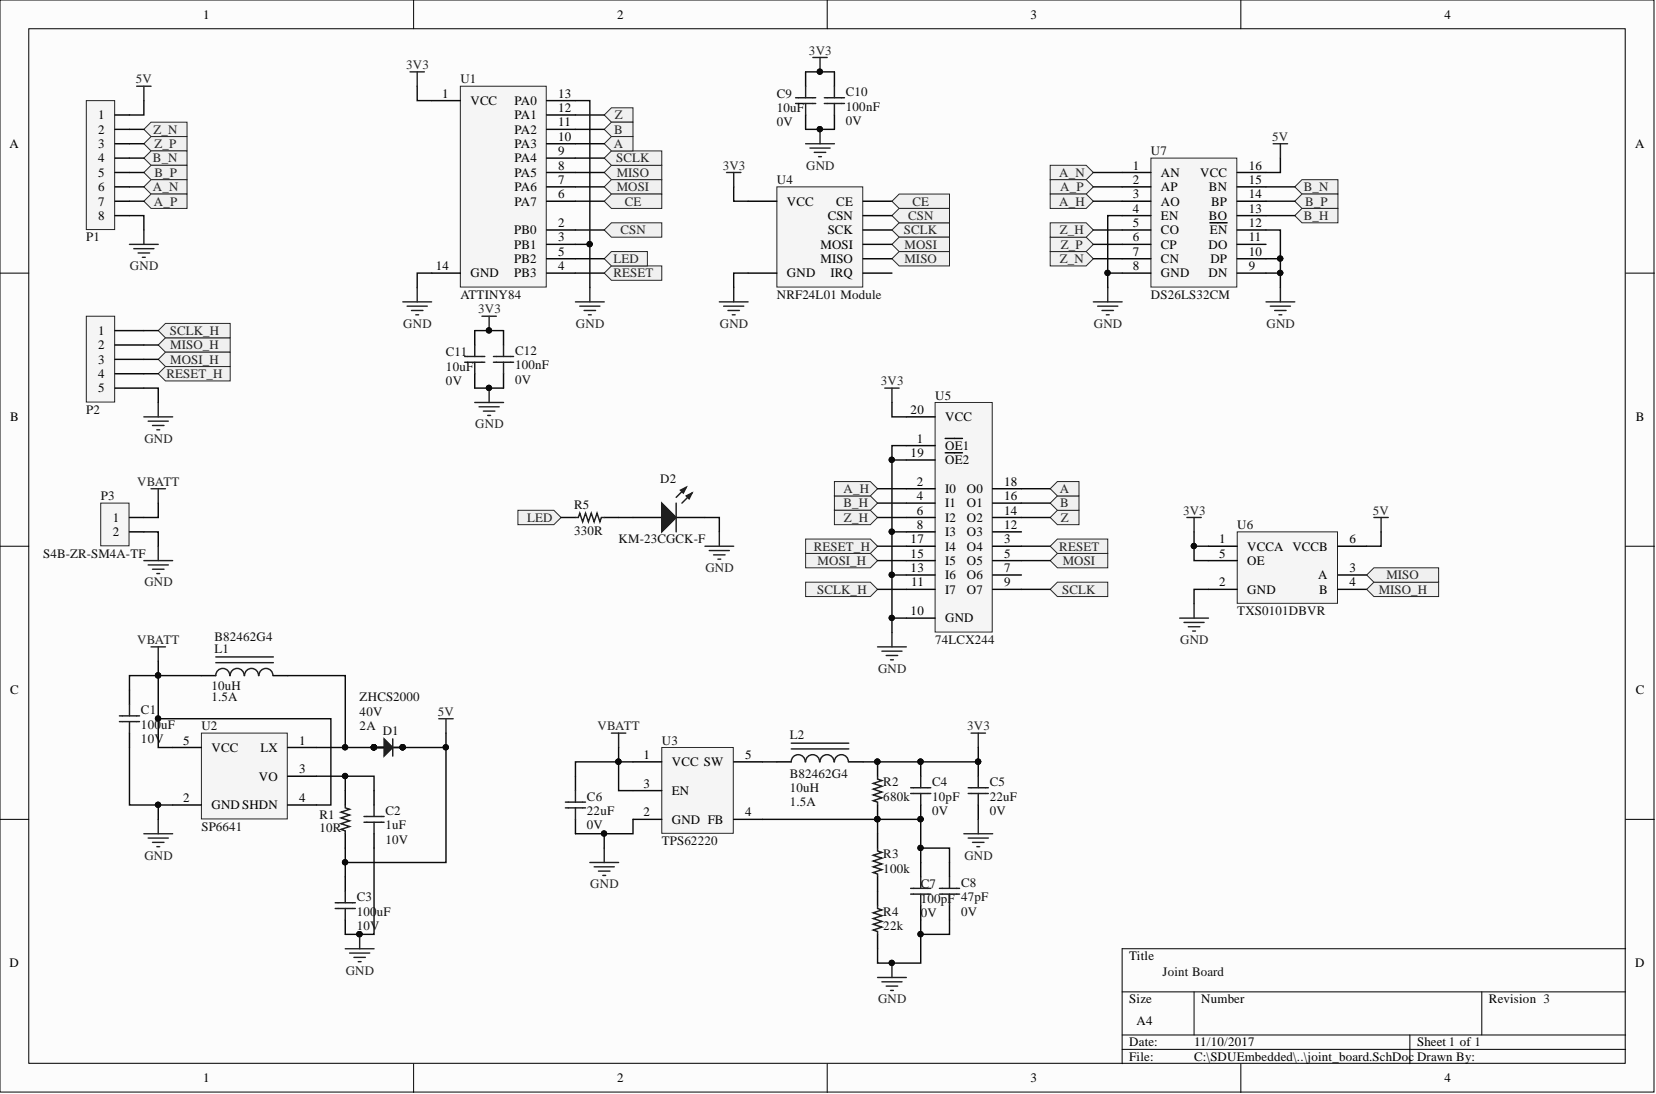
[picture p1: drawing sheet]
<svg xmlns="http://www.w3.org/2000/svg" width="292mm" height="193mm" viewBox="0 0 292 193" stroke-linecap="round" stroke-linejoin="round" font-family="sans-serif">
<defs><g id="words">
<g font-size="2.3">
<text x="35.9" y="3.3">1</text>
<text x="108.9" y="3.3">2</text>
<text x="181.8" y="3.3">3</text>
<text x="254.8" y="3.3">4</text>
<text x="78" y="17.2">1</text>
<text x="98.5" y="17.2">13</text>
<text x="17.3" y="21">1</text>
<text x="17.3" y="23.6">2</text>
<text x="83" y="18.5">VCC</text>
<text x="90.8" y="23.6">PA2</text>
<text x="90.8" y="21">PA1</text>
<text x="90.8" y="18.5">PA0</text>
<text x="98.5" y="22.3">11</text>
<text x="98.5" y="19.8">12</text>
<text x="1.7" y="26.1">A</text>
<text x="17.3" y="26.1">3</text>
<text x="17.3" y="28.7">4</text>
<text x="90.8" y="28.7">PA4</text>
<text x="90.8" y="26.1">PA3</text>
<text x="98.5" y="29.9">8</text>
<text x="98.5" y="27.4">9</text>
<text x="98.5" y="24.8">10</text>
<text x="199.8" y="29.9">1</text>
<text x="220.3" y="29.9">16</text>
<text x="288.4" y="26.1">A</text>
<text x="17.3" y="31.2">5</text>
<text x="17.3" y="33.7">6</text>
<text x="90.8" y="33.7">PA6</text>
<text x="90.8" y="31.2">PA5</text>
<text x="98.5" y="35">6</text>
<text x="98.5" y="32.5">7</text>
<text x="199.8" y="32.5">2</text>
<text x="199.8" y="35">3</text>
<text x="204.8" y="31.2">AN</text>
<text x="204.8" y="33.7">AP</text>
<text x="211.7" y="31.2">VCC</text>
<text x="213.2" y="33.7">BN</text>
<text x="220.3" y="35">14</text>
<text x="220.3" y="32.5">15</text>
<text x="17.3" y="36.3">7</text>
<text x="17.3" y="38.8">8</text>
<text x="90.7" y="41.3">PB0</text>
<text x="90.8" y="36.3">PA7</text>
<text x="98.5" y="40.1">2</text>
<text x="138.8" y="36.3">VCC</text>
<text x="146" y="38.8">CSN</text>
<text x="146" y="41.3">SCK</text>
<text x="147.5" y="36.3">CE</text>
<text x="199.8" y="37.5">4</text>
<text x="199.8" y="40.1">5</text>
<text x="204.8" y="36.3">AO</text>
<text x="204.8" y="38.8">EN</text>
<text x="204.8" y="41.3">CO</text>
<text x="213.2" y="38.8">BO</text>
<text x="213.4" y="41.3">EN</text>
<text x="213.7" y="36.3">BP</text>
<text x="220.3" y="40.1">12</text>
<text x="220.3" y="37.5">13</text>
<text x="76.9" y="47.7">14</text>
<text x="90.7" y="43.9">PB1</text>
<text x="90.7" y="46.4">PB2</text>
<text x="98.5" y="42.6">3</text>
<text x="98.5" y="47.7">4</text>
<text x="98.5" y="45.1">5</text>
<text x="144.7" y="43.9">MOSI</text>
<text x="144.7" y="46.4">MISO</text>
<text x="199.8" y="42.6">6</text>
<text x="199.8" y="45.1">7</text>
<text x="199.8" y="47.7">8</text>
<text x="204.8" y="43.9">CP</text>
<text x="204.8" y="46.4">CN</text>
<text x="213.2" y="43.9">DO</text>
<text x="213.5" y="46.4">DP</text>
<text x="220.3" y="47.7">9</text>
<text x="220.3" y="45.1">10</text>
<text x="220.3" y="42.6">11</text>
<text x="83" y="48.9">GND</text>
<text x="90.7" y="48.9">PB3</text>
<text x="138.8" y="48.9">GND</text>
<text x="146.5" y="48.9">IRQ</text>
<text x="204.8" y="48.9">GND</text>
<text x="213.2" y="48.9">DN</text>
<text x="17.3" y="59.1">1</text>
<text x="17.3" y="61.6">2</text>
<text x="17.3" y="64.1">3</text>
<text x="17.3" y="66.7">4</text>
<text x="17.3" y="69.2">5</text>
<text x="1.8" y="74.3">B</text>
<text x="160.6" y="73">20</text>
<text x="166.7" y="74.3">VCC</text>
<text x="288.5" y="74.3">B</text>
<text x="160.6" y="80.6">19</text>
<text x="161.7" y="78.1">1</text>
<text x="166.7" y="79.4">OE1</text>
<text x="166.7" y="81.9">OE2</text>
<text x="161.7" y="85.7">2</text>
<text x="161.7" y="88.2">4</text>
<text x="166.7" y="87">I0</text>
<text x="166.7" y="89.5">I1</text>
<text x="170.5" y="89.5">O1</text>
<text x="170.5" y="87">O0</text>
<text x="177.1" y="88.2">16</text>
<text x="177.1" y="85.7">18</text>
<text x="19.9" y="92">1</text>
<text x="19.9" y="94.6">2</text>
<text x="160.6" y="95.8">17</text>
<text x="161.7" y="90.8">6</text>
<text x="161.7" y="93.3">8</text>
<text x="166.7" y="92">I2</text>
<text x="166.7" y="94.6">I3</text>
<text x="170.5" y="94.6">O3</text>
<text x="170.5" y="92">O2</text>
<text x="177.1" y="95.8">3</text>
<text x="177.1" y="93.3">12</text>
<text x="177.1" y="90.8">14</text>
<text x="215" y="95.8">1</text>
<text x="238" y="95.8">6</text>
<text x="160.6" y="98.4">15</text>
<text x="160.6" y="100.9">13</text>
<text x="166.7" y="97.1">I4</text>
<text x="166.7" y="99.6">I5</text>
<text x="170.5" y="99.6">O5</text>
<text x="170.5" y="97.1">O4</text>
<text x="177.1" y="100.9">7</text>
<text x="177.1" y="98.4">5</text>
<text x="215" y="98.4">5</text>
<text x="220" y="97.1">VCCA VCCB</text>
<text x="220" y="99.6">OE</text>
<text x="238" y="100.9">3</text>
<text x="160.7" y="103.5">11</text>
<text x="166.7" y="102.2">I6</text>
<text x="166.7" y="104.7">I7</text>
<text x="170.5" y="104.7">O7</text>
<text x="170.5" y="102.2">O6</text>
<text x="177.1" y="103.5">9</text>
<text x="215" y="103.5">2</text>
<text x="220" y="104.7">GND</text>
<text x="232.5" y="102.2">A</text>
<text x="232.7" y="104.7">B</text>
<text x="238" y="103.5">4</text>
<text x="160.6" y="108.5">10</text>
<text x="166.7" y="109.8">GND</text>
<text x="1.8" y="122.5">C</text>
<text x="288.5" y="122.5">C</text>
<text x="32.3" y="131.3">5</text>
<text x="52.8" y="131.3">1</text>
<text x="37.3" y="132.6">VCC</text>
<text x="45.7" y="137.7">VO</text>
<text x="45.9" y="132.6">LX</text>
<text x="52.8" y="136.4">3</text>
<text x="113.5" y="133.9">1</text>
<text x="118.5" y="135.1">VCC SW</text>
<text x="131.4" y="133.9">5</text>
<text x="32.3" y="141.5">2</text>
<text x="37.3" y="142.8">GND SHDN</text>
<text x="52.8" y="141.5">4</text>
<text x="113.5" y="138.9">3</text>
<text x="118.5" y="140.2">EN</text>
<text x="113.5" y="144">2</text>
<text x="118.5" y="145.3">GND FB</text>
<text x="131.4" y="144">4</text>
<text x="1.7" y="170.6">D</text>
<text x="199.2" y="169.4">Title</text>
<text x="288.4" y="170.6">D</text>
<text x="199.2" y="177">Size</text>
<text x="211.9" y="177">Number</text>
<text x="262.6" y="177">Revision 3</text>
<text x="199.2" y="184.6">Date:</text>
<text x="200.5" y="180.8">A4</text>
<text x="210.6" y="184.6">11/10/2017</text>
<text x="250" y="184.6">Sheet 1 of 1</text>
<text x="35.9" y="190.9">1</text>
<text x="108.9" y="190.9">2</text>
<text x="181.8" y="190.9">3</text>
<text x="199.2" y="187.1">File:</text>
<text x="210.6" y="187.1">C:\SDUEmbedded\..\joint_board.SchDoc Drawn By:</text>
<text x="254.8" y="190.9">4</text>
</g>
<g font-size="2.3" fill="#262626">
<text x="142.7" y="9.6">3V3</text>
<text x="23.9" y="14.7">5V</text>
<text x="71.6" y="12.2">3V3</text>
<text x="27.1" y="23.6">Z_N</text>
<text x="108.4" y="23.6">B</text>
<text x="108.4" y="21">Z</text>
<text x="27" y="28.7">B_N</text>
<text x="27.2" y="26.1">Z_P</text>
<text x="108.3" y="26.1">A</text>
<text x="108.7" y="28.7">SCLK</text>
<text x="127.5" y="29.9">3V3</text>
<text x="142.2" y="29.9">GND</text>
<text x="224.4" y="24.8">5V</text>
<text x="27" y="33.7">A_N</text>
<text x="27.2" y="31.2">B_P</text>
<text x="108.8" y="31.2">MISO</text>
<text x="108.8" y="33.7">MOSI</text>
<text x="186.9" y="31.2">A_N</text>
<text x="187" y="33.7">A_P</text>
<text x="230" y="33.7">B_N</text>
<text x="27.2" y="36.3">A_P</text>
<text x="109.5" y="41.3">CSN</text>
<text x="110.2" y="36.3">CE</text>
<text x="159.4" y="41.3">SCLK</text>
<text x="160.2" y="38.8">CSN</text>
<text x="161" y="36.3">CE</text>
<text x="186.9" y="36.3">A_H</text>
<text x="186.9" y="41.3">Z_H</text>
<text x="230" y="38.8">B_H</text>
<text x="230.2" y="36.3">B_P</text>
<text x="22.9" y="47.7">GND</text>
<text x="108.2" y="46.4">LED</text>
<text x="159.5" y="46.4">MISO</text>
<text x="159.5" y="43.9">MOSI</text>
<text x="186.9" y="46.4">Z_N</text>
<text x="187.1" y="43.9">Z_P</text>
<text x="108.2" y="48.9">RESET</text>
<text x="29.9" y="59.1">SCLK_H</text>
<text x="71.1" y="57.8">GND</text>
<text x="84.3" y="55.3">3V3</text>
<text x="101.6" y="57.8">GND</text>
<text x="127" y="57.8">GND</text>
<text x="192.9" y="57.8">GND</text>
<text x="223.4" y="57.8">GND</text>
<text x="30" y="61.6">MISO_H</text>
<text x="30" y="64.1">MOSI_H</text>
<text x="29.4" y="66.7">RESET_H</text>
<text x="155.4" y="68">3V3</text>
<text x="83.8" y="75.6">GND</text>
<text x="25.5" y="78.1">GND</text>
<text x="24.2" y="85.7">VBATT</text>
<text x="148.8" y="89.5">B_H</text>
<text x="148.8" y="87">A_H</text>
<text x="186.9" y="87">A</text>
<text x="187" y="89.5">B</text>
<text x="93" y="92">LED</text>
<text x="148.9" y="92">Z_H</text>
<text x="187.1" y="92">Z</text>
<text x="208.7" y="90.8">3V3</text>
<text x="242.2" y="90.8">5V</text>
<text x="124.4" y="100.9">GND</text>
<text x="143.5" y="97.1">RESET_H</text>
<text x="144.2" y="99.6">MOSI_H</text>
<text x="186.9" y="97.1">RESET</text>
<text x="187.4" y="99.6">MOSI</text>
<text x="25.5" y="103.5">GND</text>
<text x="144.1" y="104.7">SCLK_H</text>
<text x="187.4" y="104.7">SCLK</text>
<text x="243.2" y="104.7">MISO_H</text>
<text x="244.5" y="102.2">MISO</text>
<text x="24.2" y="113.6">VBATT</text>
<text x="208.2" y="113.6">GND</text>
<text x="154.9" y="118.7">GND</text>
<text x="77.2" y="126.3">5V</text>
<text x="105.4" y="128.8">VBATT</text>
<text x="170.6" y="128.8">3V3</text>
<text x="25.5" y="151.6">GND</text>
<text x="170.1" y="151.6">GND</text>
<text x="104.1" y="156.7">GND</text>
<text x="61" y="171.9">GND</text>
<text x="154.9" y="177">GND</text>
</g>
<g font-size="2.3" fill="#0e0e0e">
<text x="81.2" y="14.7">U1</text>
<text x="137" y="17.2">C9</text>
<text x="149.2" y="17">C10</text>
<text x="137" y="19.8">10uF</text>
<text x="137" y="22.3">0V</text>
<text x="149.2" y="19.5">100nF</text>
<text x="149.2" y="22.1">0V</text>
<text x="203" y="27.4">U7</text>
<text x="137" y="32.5">U4</text>
<text x="15.2" y="42.6">P1</text>
<text x="81.2" y="52.7">ATTINY84</text>
<text x="137" y="52.7">NRF24L01 Module</text>
<text x="203" y="52.7">DS26LS32CM</text>
<text x="78.7" y="65.4">10uF</text>
<text x="78.7" y="62.9">C11</text>
<text x="90.8" y="65.2">100nF</text>
<text x="90.8" y="62.6">C12</text>
<text x="78.7" y="68">0V</text>
<text x="90.8" y="67.7">0V</text>
<text x="164.9" y="70.5">U5</text>
<text x="15.2" y="73">P2</text>
<text x="17.8" y="88.2">P3</text>
<text x="101.2" y="89.8">R5</text>
<text x="116.5" y="85.2">D2</text>
<text x="101.2" y="94.3">330R</text>
<text x="109.1" y="95.8">KM-23CGCK-F</text>
<text x="218.2" y="93.3">U6</text>
<text x="7.6" y="98.4">S4B-ZR-SM4A-TF</text>
<text x="37.8" y="113.1">B82462G4</text>
<text x="164.9" y="113.6">74LCX244</text>
<text x="218.2" y="108.5">TXS0101DBVR</text>
<text x="37.8" y="115.1">L1</text>
<text x="37.3" y="121.7">10uH</text>
<text x="37.3" y="123.7">1.5A</text>
<text x="63.4" y="123.7">ZHCS2000</text>
<text x="24.9" y="128.6">100</text>
<text x="24.9" y="131.1">10V</text>
<text x="24.9" y="126">C1</text>
<text x="28.4" y="128.6">uF</text>
<text x="35.5" y="128.8">U2</text>
<text x="63.4" y="126.3">40V</text>
<text x="63.4" y="128.8">2A</text>
<text x="67.5" y="129.6">D1</text>
<text x="116.7" y="131.3">U3</text>
<text x="139.3" y="130.3">L2</text>
<text x="139.3" y="137.2">B82462G4</text>
<text x="68" y="143.8">C2</text>
<text x="103.5" y="143.8">22uF</text>
<text x="103.5" y="141.2">C6</text>
<text x="139.3" y="139.7">10uH</text>
<text x="139.3" y="142.2">1.5A</text>
<text x="155.8" y="141.2">680k</text>
<text x="155.8" y="138.7">R2</text>
<text x="164.4" y="141.2">10pF</text>
<text x="164.4" y="143.8">0V</text>
<text x="164.4" y="138.7">C4</text>
<text x="174.6" y="141.2">22uF</text>
<text x="174.6" y="143.8">0V</text>
<text x="174.6" y="138.7">C5</text>
<text x="35.5" y="146.6">SP6641</text>
<text x="56.3" y="146.8">10R</text>
<text x="56.3" y="144.5">R1</text>
<text x="68" y="146.3">1uF</text>
<text x="68" y="148.8">10V</text>
<text x="103.5" y="146.3">0V</text>
<text x="116.7" y="149.1">TPS62220</text>
<text x="155.8" y="153.9">100k</text>
<text x="155.8" y="151.4">R3</text>
<text x="62.9" y="161.5">100</text>
<text x="62.9" y="159">C3</text>
<text x="66.5" y="161.5">uF</text>
<text x="155.8" y="161.5">R4</text>
<text x="162.4" y="159.2">100pF 47pF</text>
<text x="162.4" y="161.8">0V</text>
<text x="162.4" y="156.7">C7</text>
<text x="169.5" y="161.5">0V</text>
<text x="169.5" y="156.4">C8</text>
<text x="62.9" y="164.1">10V</text>
<text x="155.8" y="164.1">22k</text>
<text x="205" y="172.2">Joint Board</text>
</g>
</g></defs>
<g fill="#fcfcfc" stroke="#000" stroke-width=".18">
<path d="M0 0h291.7v192.6h-291.7z"/>
<path d="M5.1 5.1h281.6v182.5h-281.6z"/>
</g>
<g fill="none" stroke="#000" stroke-width=".18">
<path d="M73 0v5.1M145.9 0v5.1M218.9 0v5.1M0 48.2h5.1M286.7 48.2h5.1M0 96.4h5.1M286.7 96.4h5.1M0 144.5h5.1M286.7 144.5h5.1M197.9 175h88.8M210.6 175v7.6M261.4 175v7.6"/>
<path d="M286.7 167.3h-88.8v20.3M73 187.6v5.1M145.9 187.6v5.1M197.9 182.6h88.8M197.9 185.1h88.8M218.9 187.6v5.1M248.7 182.6v5"/>
</g>
<path d="M81.2 15.2h15.2v35.4h-15.2z" fill="#f5f5f5" stroke="#262626" stroke-width=".18"/>
<g fill="none" stroke="#000" stroke-width=".25">
<path d="M76.1 17.7h5.1M96.4 17.7h5.1M96.4 35.5h5.1M96.4 33h5.1M96.4 30.4h5.1M96.4 27.9h5.1M96.4 25.4h5.1M96.4 22.8h5.1M96.4 20.3h5.1M76.1 48.2h5.1M96.4 40.6h5.1M96.4 43.1h5.1"/>
<path d="M96.4 48.2h5.1M96.4 45.6h5.1"/>
</g>
<path d="M72.3 12.7h2.6M73.6 12.7v2.5M71.1 53.2h5M71.8 54h3.6M72.6 54.8h2M73.3 55.5h.5M73.6 50.7v2.5" fill="none" stroke="#262626" stroke-width=".25"/>
<g fill="#f0f0f0" stroke="#262626" stroke-width=".18">
<path d="M106.6 30.4l1.2-1.2h8.9v2.5h-8.9z" fill-rule="evenodd"/>
<path d="M106.6 27.9l1.2-1.3h8.9v2.6h-8.9z" fill-rule="evenodd"/>
<path d="M106.6 33l1.2-1.3h8.9v2.5h-8.9z" fill-rule="evenodd"/>
<path d="M106.6 48.2l1.2-1.3h8.9v2.5h-8.9z" fill-rule="evenodd"/>
<path d="M27.9 60.9l1.3-1.3h11.4v2.5h-11.4z" fill-rule="evenodd"/>
<path d="M27.9 58.3l1.3-1.3h11.4v2.6h-11.4z" fill-rule="evenodd"/>
<path d="M27.9 63.4l1.3-1.3h11.4v2.6h-11.4z" fill-rule="evenodd"/>
<path d="M27.9 65.9l1.3-1.2h11.4v2.5h-11.4z" fill-rule="evenodd"/>
</g>
<path d="M24.1 15.2h2.5M25.4 15.2v2.5M25.4 73.5h5.1M26.1 74.3h3.6M26.9 75.1h2M27.7 75.8h.5M27.9 71v2.5" fill="none" stroke="#262626" stroke-width=".25"/>
<g fill="#f0f0f0" stroke="#262626" stroke-width=".18">
<path d="M106.6 20.3l1.2-1.3h3.9v2.6h-3.9z" fill-rule="evenodd"/>
<path d="M106.6 22.8l1.2-1.2h3.9v2.5h-3.9z" fill-rule="evenodd"/>
<path d="M106.6 25.4l1.2-1.3h3.9v2.5h-3.9z" fill-rule="evenodd"/>
</g>
<path d="M25.4 98.9h5.1M26.1 99.6h3.6M26.6 86.2h2.6M27.9 86.2v2.5M27.9 96.4v2.5M26.9 100.4h2M27.7 101.2h.5" fill="none" stroke="#262626" stroke-width=".25"/>
<path d="M17.8 88.7h5v7.6h-5z" fill="#f5f5f5" stroke="#262626" stroke-width=".18"/>
<path d="M22.8 91.3h2.6M22.8 93.8h2.6M66 131.8h2M69 131.8h2.1" fill="none" stroke="#000" stroke-width=".25"/>
<g fill="#0e0e0e" stroke="#0e0e0e" stroke-width=".18">
<circle cx="65.9" cy="131.8" r=".47"/>
<circle cx="71" cy="131.8" r=".47"/>
</g>
<path d="M69.3 130.3v3.1" fill="none" stroke="#1c1c1c" stroke-width=".25"/>
<path d="M67.8 130.3l1.5 1.5-1.5 1.6z" fill="#1c1c1c"/>
<path d="M67.8 130.3l1.5 1.5-1.5 1.6z" fill="none" stroke="#1c1c1c" stroke-width=".25"/>
<g fill="#0e0e0e" stroke="#0e0e0e" stroke-width=".18">
<circle cx="65.9" cy="131.8" r=".47"/>
<circle cx="71" cy="131.8" r=".47"/>
</g>
<path d="M35.5 129.3h15.2v15.2h-15.2z" fill="#f5f5f5" stroke="#262626" stroke-width=".18"/>
<path d="M35.5 119.2h2.6M48.2 119.2h2.6M30.5 131.8h5M50.8 131.8h5M50.8 136.9h5M60.9 139.5v2.5M66 139.5v2.5M30.5 142h5M50.8 142h5M60.9 147.1v2.5M66 147.1v2.5" fill="none" stroke="#000" stroke-width=".25"/>
<path d="M38.1 116.9h10.1M38.1 115.9h10.1M40.5 119.2a1.23 1.23 0 0 0-1.2-1.3 1.23 1.23 0 0 0-1.2 1.3M43.1 119.2a1.23 1.23 0 0 0-1.3-1.3 1.23 1.23 0 0 0-1.2 1.3M45.6 119.2a1.23 1.23 0 0 0-1.2-1.3 1.23 1.23 0 0 0-1.3 1.3M48.1 119.2a1.23 1.23 0 0 0-1.2-1.3 1.23 1.23 0 0 0-1.2 1.3M60.9 142v.5l.8 .3-1.6 .5 1.6 .5-1.6 .5 1.6 .5-1.6 .5 1.6 .5-1.6 .5 .8 .3v.5M64.2 145h3.6M64.2 144h3.6M66 142v2M66 145v2.1" fill="none" stroke="#1c1c1c" stroke-width=".25"/>
<g fill="none" stroke="#262626" stroke-width=".25">
<path d="M26.6 114.1h2.6M27.9 114.1v2.5M77.4 126.8h2.5M78.7 126.8v2.5M25.4 147.1h5.1M26.1 147.8h3.6M26.9 148.6h2M27.7 149.3h.5M27.9 144.5v2.6M60.9 167.3h5.1M61.7 168.1h3.5M62.4 168.9h2.1"/>
<path d="M63.2 169.6h.5M63.4 164.8v2.5"/>
</g>
<circle cx="63.4" cy="164.8" r=".47" fill="#0e0e0e" stroke="#0e0e0e" stroke-width=".18"/>
<path d="M116.7 131.8h12.6v15.2h-12.6z" fill="#f5f5f5" stroke="#262626" stroke-width=".18"/>
<g fill="none" stroke="#000" stroke-width=".25">
<path d="M111.7 91.3h5M119.3 91.3h5M101.5 136.9v2.6M111.7 134.4h5M111.7 139.5h5M129.4 134.4h5.1M137 134.4h2.6M149.7 134.4h2.6M154.8 134.4v2.5M162.4 134.4v2.5M172.6 134.4v2.5M101.5 144.5v2.6"/>
<path d="M111.7 144.5h5M129.4 144.5h5.1M154.8 142v2.5M154.8 147.1v2.5M154.8 154.7v5M162.4 142v2.5M162.4 152.1v2.6M162.4 159.7v2.6M167.5 152.1v2.6M167.5 159.7v2.6M172.6 142v2.5M154.8 164.8v2.5"/>
</g>
<g fill="#0e0e0e" stroke="#0e0e0e" stroke-width=".18">
<circle cx="154.8" cy="144.5" r=".47"/>
<circle cx="154.8" cy="134.3" r=".47"/>
<circle cx="162.4" cy="144.5" r=".47"/>
<circle cx="162.4" cy="134.3" r=".47"/>
<circle cx="172.5" cy="134.3" r=".47"/>
<circle cx="157.3" cy="169.8" r=".47"/>
</g>
<g fill="none" stroke="#1c1c1c" stroke-width=".25">
<path d="M101.5 139.5v2M139.6 132.1h10.1M139.6 131.1h10.1M142 134.4a1.23 1.23 0 0 0-1.2-1.3 1.23 1.23 0 0 0-1.2 1.3M144.6 134.4a1.23 1.23 0 0 0-1.3-1.3 1.23 1.23 0 0 0-1.2 1.3M147.1 134.4a1.23 1.23 0 0 0-1.2-1.3 1.23 1.23 0 0 0-1.3 1.3M149.6 134.4a1.23 1.23 0 0 0-1.2-1.3 1.23 1.23 0 0 0-1.2 1.3M154.8 136.9v.5l.8 .3-1.6 .5 1.6 .5-1.6 .5 1.6 .5-1.6 .5 1.6 .5-1.6 .5 .8 .3v.5M160.6 140h3.6M160.6 138.9h3.6M162.4 136.9v2M162.4 140v2"/>
<path d="M170.8 140h3.5M170.8 138.9h3.5M172.6 136.9v2M172.6 140v2M99.7 142.5h3.6M99.7 141.5h3.6M101.5 142.5v2M154.8 149.6v.5l.8 .3-1.6 .5 1.6 .5-1.6 .5 1.6 .5-1.6 .5 1.6 .5-1.6 .5 .8 .3v.5M154.8 159.7v.5l.8 .3-1.6 .5 1.6 .5-1.6 .5 1.6 .5-1.6 .5 1.6 .5-1.6 .6 .8 .2v.5M160.6 157.7h3.6M160.6 156.7h3.6M162.4 154.7v2"/>
<path d="M162.4 157.7v2M165.7 157.7h3.6M165.7 156.7h3.6M167.5 154.7v2M167.5 157.7v2"/>
</g>
<g fill="none" stroke="#262626" stroke-width=".25">
<path d="M107.8 129.3h2.6M109.1 129.3v2.5M104 152.1h5.1M104.8 152.9h3.6M105.6 153.7h2M106.3 154.4h.5M106.6 149.6v2.5M170 147.1h5.1M170.8 147.8h3.5M171.5 148.6h2.1M172.3 149.3h.5M172.6 144.5v2.6"/>
<path d="M154.8 172.4h5.1M155.6 173.2h3.5M156.3 173.9h2M157.1 174.7h.5M157.3 169.9v2.5"/>
</g>
<path d="M116.7 88.7l2.6 2.6-2.6 2.5z" fill="#1c1c1c"/>
<path d="M116.7 88.7l2.6 2.6-2.6 2.5zM119.3 88.7v5.1M121 86l-1.7 1.7M122.1 87l-1.8 1.7" fill="none" stroke="#1c1c1c" stroke-width=".25"/>
<path d="M120 86.5l1-.5-.5 1z" fill="#1c1c1c"/>
<path d="M120 86.5l1-.5-.5 1z" fill="none" stroke="#1c1c1c" stroke-width=".25"/>
<path d="M121 87.5l1.1-.5-.5 1z" fill="#1c1c1c"/>
<path d="M101.5 91.3h.5l.3-.8 .5 1.5 .5-1.5 .5 1.5 .5-1.5 .5 1.5 .5-1.5 .5 1.5 .3-.7h.5M121 87.5l1.1-.5-.5 1z" fill="none" stroke="#1c1c1c" stroke-width=".25"/>
<path d="M99 91.3h2.5M106.6 91.3h2.5" fill="none" stroke="#000" stroke-width=".25"/>
<path d="M124.3 96.4h5.1M125.1 97.1h3.6M125.9 97.9h2M126.6 98.6h.5M126.9 93.8v2.6" fill="none" stroke="#262626" stroke-width=".25"/>
<path d="M91.4 90h6.3l1.3 1.3-1.3 1.2h-6.3z" fill-rule="evenodd" fill="#f0f0f0" stroke="#262626" stroke-width=".18"/>
<path d="M137 33h15.2v17.6h-15.2z" fill="#f5f5f5" stroke="#262626" stroke-width=".18"/>
<path d="M132 35.5h5M152.3 35.5h5M152.3 38h5M132 48.2h5M152.3 48.2h5M152.3 40.6h5M152.3 43.1h5M152.3 45.6h5" fill="none" stroke="#000" stroke-width=".25"/>
<g fill="#f0f0f0" stroke="#262626" stroke-width=".18">
<path d="M157.3 40.6l1.3-1.3h8.9v2.5h-8.9z" fill-rule="evenodd"/>
<path d="M157.3 45.6l1.3-1.2h8.9v2.5h-8.9z" fill-rule="evenodd"/>
<path d="M157.3 43.1l1.3-1.3h8.9v2.6h-8.9z" fill-rule="evenodd"/>
</g>
<path d="M128.1 30.4h2.6M129.4 30.4v2.6M126.9 53.2h5.1M127.6 54h3.6M128.4 54.8h2M129.2 55.5h.5M129.4 50.7v2.5" fill="none" stroke="#262626" stroke-width=".25"/>
<g fill="#f0f0f0" stroke="#262626" stroke-width=".18">
<path d="M157.3 35.5l1.3-1.3h8.9v2.6h-8.9z" fill-rule="evenodd"/>
<path d="M106.6 35.5l1.2-1.3h8.9v2.6h-8.9z" fill-rule="evenodd"/>
<path d="M106.6 45.6l1.2-1.2h6.4v2.5h-6.4z" fill-rule="evenodd"/>
<path d="M106.6 40.6l1.2-1.3h8.9v2.5h-8.9z" fill-rule="evenodd"/>
<path d="M157.3 38l1.3-1.2h8.9v2.5h-8.9z" fill-rule="evenodd"/>
</g>
<path d="M101.5 53.2h5.1M102.3 54h3.5M103 54.8h2.1M103.8 55.5h.5M104 50.7v2.5M171.3 129.3h2.5M172.6 129.3v2.5" fill="none" stroke="#262626" stroke-width=".25"/>
<g fill="#f0f0f0" stroke="#262626" stroke-width=".18">
<path d="M147.2 87.5h6.3l1.3 1.2-1.3 1.3h-6.3z" fill-rule="evenodd"/>
<path d="M147.2 84.9h6.3l1.3 1.3-1.3 1.3h-6.3z" fill-rule="evenodd"/>
<path d="M142.1 102.7h11.4l1.3 1.3-1.3 1.2h-11.4z" fill-rule="evenodd"/>
<path d="M142.1 97.6h11.4l1.3 1.3-1.3 1.3h-11.4z" fill-rule="evenodd"/>
<path d="M142.1 95.1h11.4l1.3 1.3-1.3 1.2h-11.4z" fill-rule="evenodd"/>
<path d="M147.2 90h6.3l1.3 1.3-1.3 1.2h-6.3z" fill-rule="evenodd"/>
<path d="M185.2 104l1.3-1.3h8.9v2.5h-8.9z" fill-rule="evenodd"/>
<path d="M185.2 98.9l1.3-1.3h8.9v2.6h-8.9z" fill-rule="evenodd"/>
<path d="M185.2 91.3l1.3-1.3h3.8v2.5h-3.8z" fill-rule="evenodd"/>
<path d="M185.2 88.7l1.3-1.2h3.8v2.5h-3.8z" fill-rule="evenodd"/>
<path d="M185.2 86.2l1.3-1.3h3.8v2.6h-3.8z" fill-rule="evenodd"/>
<path d="M185.2 96.4l1.3-1.3h8.9v2.5h-8.9z" fill-rule="evenodd"/>
</g>
<path d="M156.1 68.5h2.5M157.3 68.5v2.5M154.8 114.1h5.1M155.6 114.9h3.5M156.3 115.6h2M157.1 116.4h.5M157.3 111.6v2.5" fill="none" stroke="#262626" stroke-width=".25"/>
<path d="M22.8 121.7v2.5M22.8 129.3v2.5M60.9 154.7v2.5M60.9 162.3v2.5" fill="none" stroke="#000" stroke-width=".25"/>
<path d="M21.1 127.3h3.5M21.1 126.3h3.5M22.8 124.2v2.1M22.8 127.3v2M59.1 159.2h3.6M60.9 157.2v2M59.1 160.2h3.6M60.9 160.2v2.1" fill="none" stroke="#1c1c1c" stroke-width=".25"/>
<path d="M164.9 71h10.1v40.5h-10.1z" fill="#f5f5f5" stroke="#262626" stroke-width=".18"/>
<g fill="none" stroke="#000" stroke-width=".25">
<path d="M142.1 12.7v2.5M147.2 12.7v2.5M142.1 20.3v2.5M147.2 20.3v2.5M83.7 58.3v2.6M88.8 58.3v2.6M83.7 65.9v2.6M88.8 65.9v2.6M159.9 73.5h5M159.9 78.6h5M166.7 77.3h3.1M166.7 79.9h3.1"/>
<path d="M159.9 86.2h5M159.9 88.7h5M159.9 91.3h5M159.9 93.8h5M159.9 96.4h5M159.9 98.9h5M159.9 81.1h5M175.1 86.2h5.1M175.1 88.7h5.1M175.1 91.3h5.1M175.1 93.8h5.1M175.1 96.4h5.1"/>
<path d="M175.1 98.9h5.1M159.9 101.4h5M159.9 104h5M159.9 109h5M175.1 101.4h5.1M175.1 104h5.1"/>
</g>
<g fill="none" stroke="#1c1c1c" stroke-width=".25">
<path d="M140.3 18.3h3.6M140.3 17.2h3.6M142.1 15.2v2M142.1 18.3v2M145.4 18.3h3.6M145.4 17.2h3.6M147.2 15.2v2M147.2 18.3v2M82 63.9h3.5M82 62.9h3.5M83.7 60.9v2M83.7 63.9v2"/>
<path d="M87 63.9h3.6M87 62.9h3.6M88.8 60.9v2M88.8 63.9v2"/>
</g>
<g fill="none" stroke="#262626" stroke-width=".25">
<path d="M143.4 10.1h2.5M144.6 10.1v2.6M142.1 25.4h5.1M142.9 26.1h3.5M143.6 26.9h2.1M144.4 27.6h.5M144.6 22.8v2.6M85 55.8h2.5M86.3 55.8v2.5M83.7 71h5.1M84.5 71.8h3.6M85.3 72.5h2"/>
<path d="M86 73.3h.5M86.3 68.5v2.5"/>
</g>
<g fill="#0e0e0e" stroke="#0e0e0e" stroke-width=".18">
<circle cx="144.6" cy="22.8" r=".47"/>
<circle cx="144.6" cy="12.6" r=".47"/>
<circle cx="86.2" cy="68.4" r=".47"/>
<circle cx="86.2" cy="58.3" r=".47"/>
</g>
<path d="M218.2 93.8h17.7v12.6h-17.7z" fill="#f5f5f5" stroke="#262626" stroke-width=".18"/>
<path d="M213.2 96.4h5M213.2 98.9h5M236 96.4h5.1M213.2 104h5M236 104h5.1M236 101.4h5.1" fill="none" stroke="#000" stroke-width=".25"/>
<path d="M209.4 91.3h2.5M210.6 91.3v2.5M242.3 91.3h2.6M243.6 91.3v2.5M208.1 109h5.1M208.8 109.8h3.6M209.6 110.6h2M210.4 111.3h.5M210.6 106.5v2.5" fill="none" stroke="#262626" stroke-width=".25"/>
<g fill="#f0f0f0" stroke="#262626" stroke-width=".18">
<path d="M241.1 104l1.2-1.3h11.5v2.5h-11.5z" fill-rule="evenodd"/>
<path d="M241.1 101.4l1.2-1.2h11.5v2.5h-11.5z" fill-rule="evenodd"/>
</g>
<path d="M15.2 55.8h5v15.1h-5z" fill="#f5f5f5" stroke="#262626" stroke-width=".18"/>
<path d="M20.3 58.3h5.1M20.3 60.9h5.1M20.3 63.4h5.1M20.3 65.9h5.1M20.3 68.5h5.1" fill="none" stroke="#000" stroke-width=".25"/>
<path d="M15.2 17.7h5v22.8h-5z" fill="#f5f5f5" stroke="#262626" stroke-width=".18"/>
<path d="M20.3 20.3h2.5M20.3 22.8h2.5M20.3 25.4h2.5M20.3 27.9h2.5M20.3 30.4h2.5M20.3 33h2.5M20.3 35.5h2.5M20.3 38h2.5" fill="none" stroke="#000" stroke-width=".25"/>
<path d="M22.8 43.1h5.1M23.6 43.9h3.6M24.4 44.6h2M25.1 45.4h.5M25.4 40.6v2.5" fill="none" stroke="#262626" stroke-width=".25"/>
<g fill="#f0f0f0" stroke="#262626" stroke-width=".18">
<path d="M25.4 22.8l1.2-1.2h6.4v2.5h-6.4z" fill-rule="evenodd"/>
<path d="M25.4 25.4l1.2-1.3h6.4v2.5h-6.4z" fill-rule="evenodd"/>
<path d="M25.4 27.9l1.2-1.3h6.4v2.6h-6.4z" fill-rule="evenodd"/>
<path d="M25.4 30.4l1.2-1.2h6.4v2.5h-6.4z" fill-rule="evenodd"/>
<path d="M25.4 33l1.2-1.3h6.4v2.5h-6.4z" fill-rule="evenodd"/>
<path d="M25.4 35.5l1.2-1.3h6.4v2.6h-6.4z" fill-rule="evenodd"/>
</g>
<path d="M224.6 25.4h2.5M225.8 25.4v2.5M192.9 53.2h5M193.6 54h3.6M194.4 54.8h2M195.1 55.5h.5M195.4 50.7v2.5M223.3 53.2h5.1M224.1 54h3.5M224.8 54.8h2.1M225.6 55.5h.5M225.8 50.7v2.5" fill="none" stroke="#262626" stroke-width=".25"/>
<g fill="#f0f0f0" stroke="#262626" stroke-width=".18">
<path d="M185.2 44.4h6.4l1.3 1.2-1.3 1.3h-6.4z" fill-rule="evenodd"/>
<path d="M185.2 41.8h6.4l1.3 1.3-1.3 1.3h-6.4z" fill-rule="evenodd"/>
<path d="M185.2 29.2h6.4l1.3 1.2-1.3 1.3h-6.4z" fill-rule="evenodd"/>
<path d="M185.2 31.7h6.4l1.3 1.3-1.3 1.2h-6.4z" fill-rule="evenodd"/>
<path d="M228.4 33l1.3-1.3h6.3v2.5h-6.3z" fill-rule="evenodd"/>
<path d="M228.4 35.5l1.3-1.3h6.3v2.6h-6.3z" fill-rule="evenodd"/>
<path d="M185.2 39.3h6.4l1.3 1.3-1.3 1.2h-6.4z" fill-rule="evenodd"/>
<path d="M228.4 38l1.3-1.2h6.3v2.5h-6.3z" fill-rule="evenodd"/>
<path d="M185.2 34.2h6.4l1.3 1.3-1.3 1.3h-6.4z" fill-rule="evenodd"/>
</g>
<path d="M203 27.9h15.2v22.7h-15.2z" fill="#f5f5f5" stroke="#262626" stroke-width=".18"/>
<g fill="none" stroke="#000" stroke-width=".25">
<path d="M197.9 30.4h5.1M197.9 33h5.1M197.9 35.5h5.1M197.9 38h5.1M213.4 39.3h3.1M218.2 30.4h5.1M218.2 33h5.1M218.2 35.5h5.1M218.2 38h5.1M197.9 40.6h5.1M197.9 43.1h5.1M197.9 45.6h5.1"/>
<path d="M197.9 48.2h5.1M218.2 40.6h5.1M218.2 43.1h5.1M218.2 45.6h5.1M218.2 48.2h5.1"/>
</g>
<g fill="none" stroke="#0e0e0e" stroke-width=".25">
<path d="M25.4 17.7v2.6h-2.6M73.6 15.2v2.5h2.5M101.5 17.7h2.5v25.4M142.1 12.7h5.1M22.8 38h2.6v2.6M22.8 33h2.6M22.8 30.4h2.6M22.8 27.9h2.6M22.8 22.8h2.6M22.8 25.4h2.6M22.8 35.5h2.6M101.5 33h5.1"/>
<path d="M101.5 30.4h5.1M101.5 27.9h5.1M101.5 20.3h5.1M101.5 22.8h5.1M101.5 25.4h5.1M101.5 35.5h5.1M129.4 33v2.5h2.6M142.1 22.8h5.1M192.9 33h5M192.9 30.4h5M192.9 35.5h5M197.9 38h-2.5v10.2"/>
<path d="M223.3 33h5.1M223.3 35.5h5.1M223.3 38h5.1M225.8 27.9v2.5h-2.5M25.4 58.3h2.5M76.1 48.2h-2.5v2.5M83.7 58.3h5.1M101.5 43.1h2.5v7.6M101.5 48.2h5.1M101.5 40.6h5.1M101.5 45.6h5.1M132 48.2h-2.6v2.5"/>
<path d="M192.9 40.6h5M192.9 45.6h5M192.9 43.1h5M197.9 48.2h-2.5v2.5M223.3 40.6h2.5v10.1M223.3 48.2h2.5M223.3 45.6h2.5M25.4 68.5h2.5v2.5M25.4 60.9h2.5M25.4 63.4h2.5M25.4 65.9h2.5M83.7 68.5h5.1"/>
<path d="M157.3 71v2.5h2.6M159.9 78.6h-2.6v33M25.4 93.8h2.5v2.6M27.9 88.7v2.6h-2.5M109.1 91.3h2.6M124.3 91.3h2.6v2.5M154.8 91.3h5.1M154.8 86.2h5.1M154.8 88.7h5.1M154.8 96.4h5.1M154.8 98.9h5.1M157.3 81.1h2.6"/>
<path d="M157.3 93.8h2.6M180.2 91.3h5M180.2 86.2h5M180.2 88.7h5M180.2 96.4h5M180.2 98.9h5M210.6 93.8v5.1h2.6M210.6 96.4h2.6M243.6 93.8v2.6h-2.5M27.9 116.6v15.2h2.6M35.5 119.2h-12.7v2.5M50.8 119.2h10.1v12.6h-5.1"/>
<path d="M154.8 104h5.1M157.3 109h2.6M157.3 101.4h2.6M180.2 104h5M213.2 104h-2.6v2.5M22.8 131.8v10.2h5.1M27.9 126.8h30.5v15.2h-2.6M55.8 136.9h5.1v2.6M60.9 136.9h5.1v2.6M60.9 131.8h5.1M71.1 131.8h7.6v20.3h-17.8M78.7 129.3v2.5"/>
<path d="M109.1 131.8v7.7h2.6M111.7 134.4h-10.2v2.5M134.5 134.4h2.5M172.6 131.8v2.6h-20.3M30.5 142h-2.6v2.5M60.9 149.6v5.1M66 149.6v15.2h-5.1M106.6 147.1v2.5M111.7 144.5v2.6h-10.2M134.5 144.5h27.9v7.6M154.8 144.5v2.6M162.4 149.6h5.1v2.5"/>
<path d="M162.4 162.3v7.6h-7.6v-2.6M167.5 162.3v2.5h-5.1"/>
</g>
<g fill="#0e0e0e" stroke="#0e0e0e" stroke-width=".18">
<circle cx="27.9" cy="126.7" r=".47"/>
<circle cx="27.9" cy="119.1" r=".47"/>
<circle cx="27.9" cy="142" r=".47"/>
<circle cx="60.9" cy="131.8" r=".47"/>
<circle cx="60.9" cy="136.9" r=".47"/>
<circle cx="63.4" cy="164.8" r=".47"/>
<circle cx="65.9" cy="131.8" r=".47"/>
<circle cx="71" cy="131.8" r=".47"/>
<circle cx="78.6" cy="131.8" r=".47"/>
<circle cx="60.9" cy="152.1" r=".47"/>
<circle cx="109.1" cy="134.3" r=".47"/>
<circle cx="106.5" cy="147" r=".47"/>
<circle cx="154.8" cy="144.5" r=".47"/>
<circle cx="162.4" cy="144.5" r=".47"/>
<circle cx="162.4" cy="149.6" r=".47"/>
<circle cx="162.4" cy="164.8" r=".47"/>
<circle cx="157.3" cy="169.8" r=".47"/>
<circle cx="104" cy="43.1" r=".47"/>
<circle cx="172.5" cy="134.3" r=".47"/>
<circle cx="162.4" cy="134.3" r=".47"/>
<circle cx="154.8" cy="134.3" r=".47"/>
<circle cx="157.3" cy="81.1" r=".47"/>
<circle cx="157.3" cy="93.8" r=".47"/>
<circle cx="157.3" cy="101.4" r=".47"/>
<circle cx="157.3" cy="109" r=".47"/>
<circle cx="144.6" cy="12.6" r=".47"/>
<circle cx="144.6" cy="22.8" r=".47"/>
<circle cx="86.2" cy="58.3" r=".47"/>
<circle cx="86.2" cy="68.4" r=".47"/>
<circle cx="210.6" cy="96.3" r=".47"/>
<circle cx="195.4" cy="48.1" r=".47"/>
<circle cx="225.8" cy="45.6" r=".47"/>
<circle cx="225.8" cy="48.1" r=".47"/>
</g>
<use href="#words"/>
</svg>
